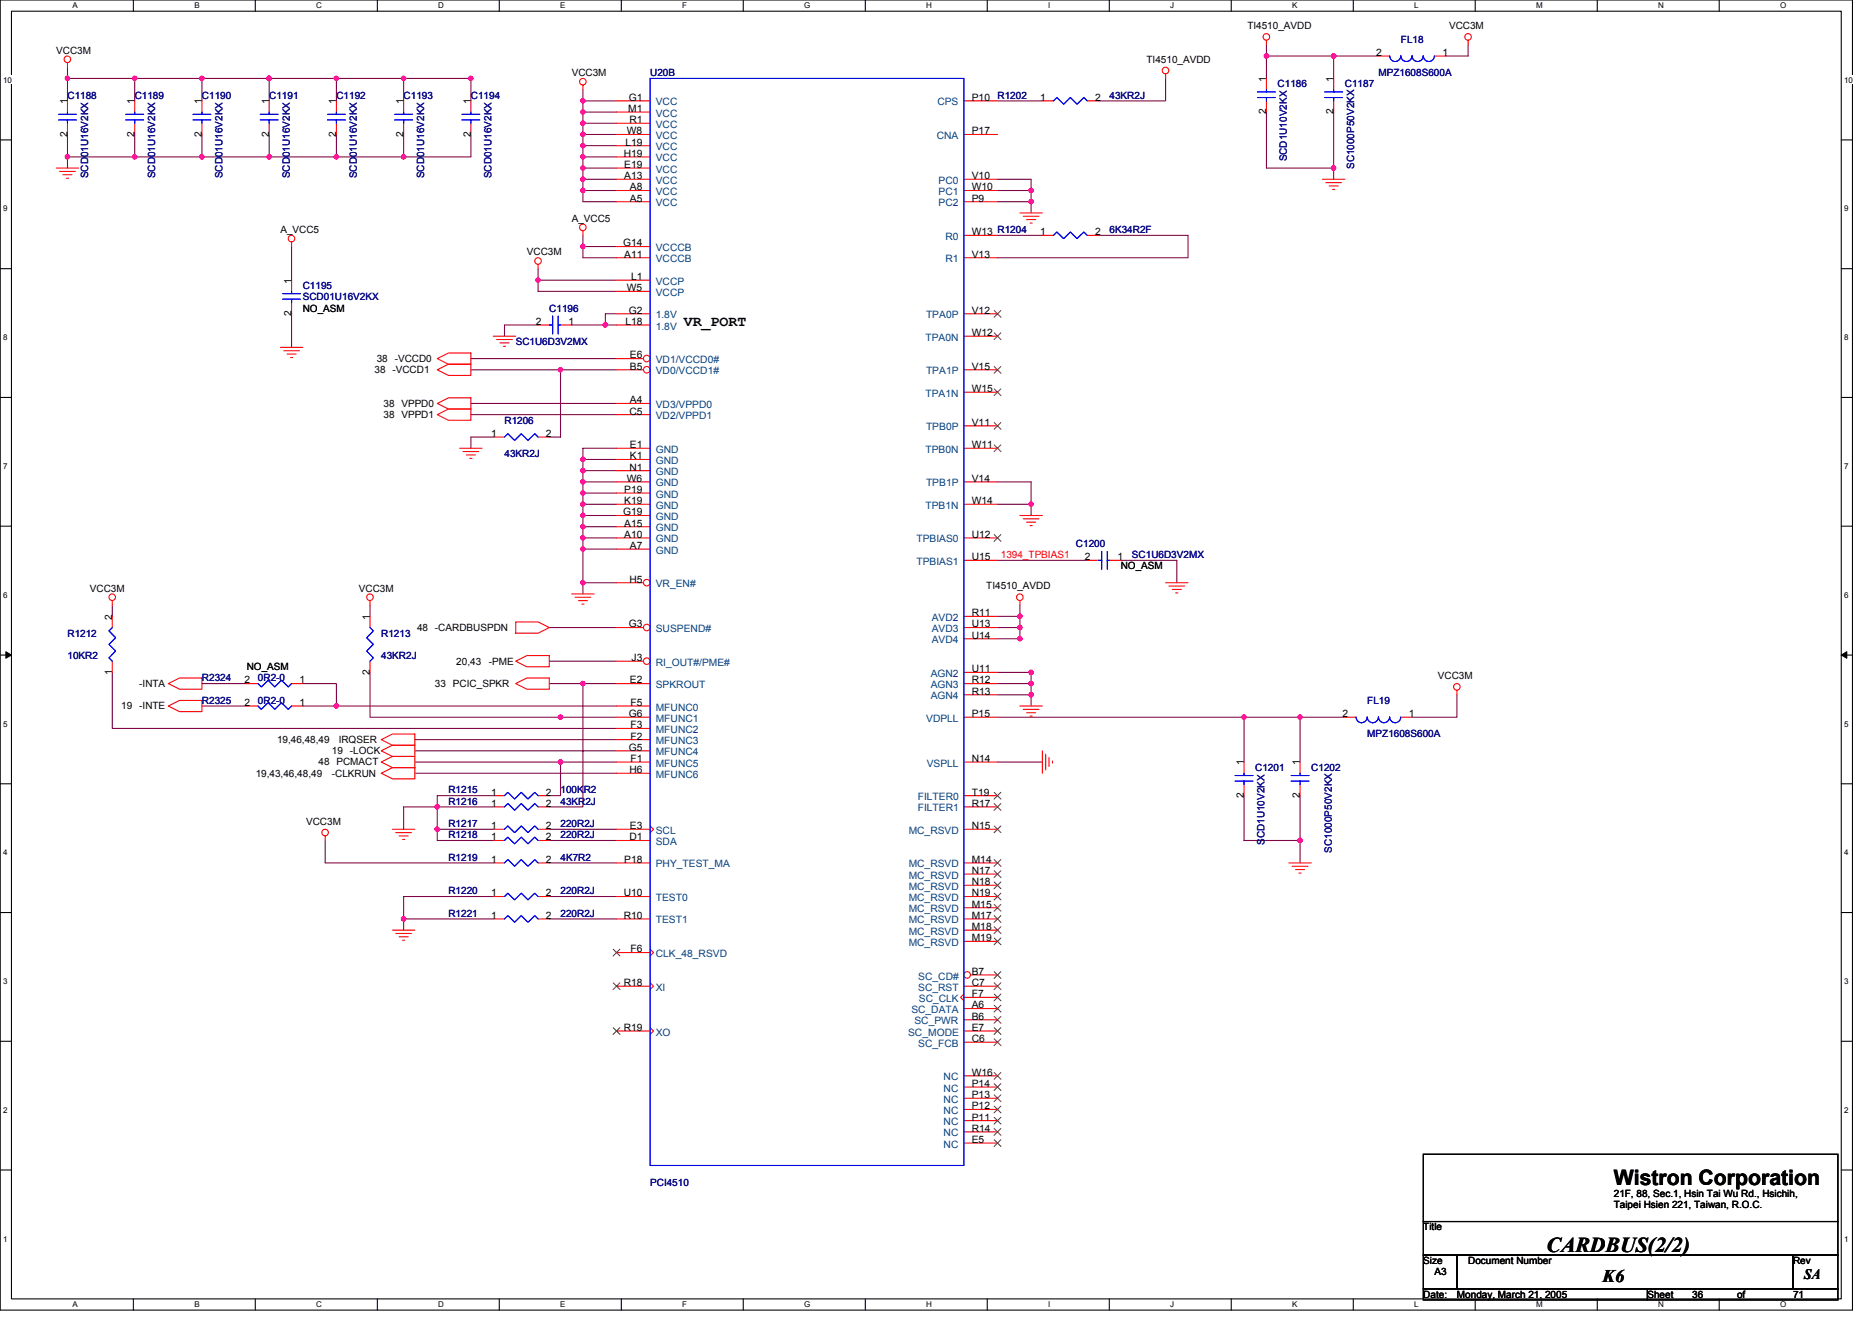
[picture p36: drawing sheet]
<svg xmlns="http://www.w3.org/2000/svg" width="297mm" height="210mm" viewBox="0 0 297 210" stroke-linecap="round" stroke-linejoin="round" font-family="sans-serif">
<defs><g id="words">
<g font-size="3.4">
<text x="256.1" y="188">Wistron Corporation</text>
<text x="245.4" y="198.6">CARDBUS(2/2)</text>
</g>
<text font-size="2.8" x="254.3" y="203.5">K6</text>
<g font-size="2.3">
<text x="108.5" y="51.7">VR_PORT</text>
<text x="286.3" y="203">SA</text>
</g>
<g font-size="1.6">
<text x="197.9" y="4.6">TI4510_AVDD</text>
<text x="229.9" y="4.6">VCC3M</text>
<text x="8.9" y="8.5">VCC3M</text>
<text x="181.9" y="9.9">TI4510_AVDD</text>
<text x="218.4" y="8.9">2</text>
<text x="228.9" y="8.9">1</text>
<text x="10.7" y="16.5" transform="rotate(-90 10.7 16.5)">1</text>
<text x="21.4" y="16.5" transform="rotate(-90 21.4 16.5)">1</text>
<text x="32" y="16.5" transform="rotate(-90 32 16.5)">1</text>
<text x="42.7" y="16.5" transform="rotate(-90 42.7 16.5)">1</text>
<text x="53.4" y="16.5" transform="rotate(-90 53.4 16.5)">1</text>
<text x="64" y="16.5" transform="rotate(-90 64 16.5)">1</text>
<text x="74.7" y="16.5" transform="rotate(-90 74.7 16.5)">1</text>
<text x="90.7" y="12.1">VCC3M</text>
<text x="99.7" y="17.8">M1</text>
<text x="99.8" y="16">G1</text>
<text x="154.2" y="16">P10</text>
<text x="165" y="16">1</text>
<text x="173.8" y="16">2</text>
<text x="200.9" y="13" transform="rotate(-90 200.9 13)">1</text>
<text x="211.6" y="13" transform="rotate(-90 211.6 13)">1</text>
<text x="10.7" y="21.7" transform="rotate(-90 10.7 21.7)">2</text>
<text x="21.4" y="21.7" transform="rotate(-90 21.4 21.7)">2</text>
<text x="32" y="21.7" transform="rotate(-90 32 21.7)">2</text>
<text x="42.7" y="21.7" transform="rotate(-90 42.7 21.7)">2</text>
<text x="53.4" y="21.7" transform="rotate(-90 53.4 21.7)">2</text>
<text x="64" y="21.7" transform="rotate(-90 64 21.7)">2</text>
<text x="74.7" y="21.7" transform="rotate(-90 74.7 21.7)">2</text>
<text x="99.2" y="23.1">L19</text>
<text x="99.4" y="21.3">W8</text>
<text x="99.9" y="19.5">R1</text>
<text x="154.2" y="21.3">P17</text>
<text x="200.9" y="18.2" transform="rotate(-90 200.9 18.2)">2</text>
<text x="211.6" y="18.2" transform="rotate(-90 211.6 18.2)">2</text>
<text x="99" y="24.9">H19</text>
<text x="99.1" y="26.6">E19</text>
<text x="99.1" y="28.4">A13</text>
<text x="154.2" y="28.4">V10</text>
<text x="90.7" y="35.2">A_VCC5</text>
<text x="99.9" y="30.2">A8</text>
<text x="99.9" y="32">A5</text>
<text x="154.2" y="30.2">W10</text>
<text x="154.2" y="32">P9</text>
<text x="44.5" y="37">A_VCC5</text>
<text x="83.6" y="40.5">VCC3M</text>
<text x="98.9" y="39.1">G14</text>
<text x="99.1" y="40.9">A11</text>
<text x="154.2" y="37.3">W13 R1204</text>
<text x="154.2" y="40.9">V13</text>
<text x="165" y="37.3">1</text>
<text x="173.8" y="37.3">2</text>
<text x="46.2" y="45" transform="rotate(-90 46.2 45)">1</text>
<text x="99.4" y="46.2">W5</text>
<text x="100.1" y="44.4">L1</text>
<text x="46.2" y="50.2" transform="rotate(-90 46.2 50.2)">2</text>
<text x="48" y="49.4">NO_ASM</text>
<text x="85" y="51.5">2</text>
<text x="90.2" y="51.5">1</text>
<text x="99.2" y="51.5">L18</text>
<text x="99.8" y="49.8">G2</text>
<text x="154.2" y="53.3">W12</text>
<text x="154.2" y="49.8">V12</text>
<text x="59.4" y="59.2">38 -VCCD1</text>
<text x="59.8" y="57.4">38 -VCCD0</text>
<text x="99.9" y="56.9">E6</text>
<text x="99.9" y="58.7">B5</text>
<text x="154.2" y="58.7">V15</text>
<text x="60.9" y="64.5">38 VPPD0</text>
<text x="99.9" y="65.8">C5</text>
<text x="99.9" y="64">A4</text>
<text x="154.2" y="62.2">W15</text>
<text x="60.9" y="66.3">38 VPPD1</text>
<text x="77.9" y="69.3">1</text>
<text x="86.6" y="69.3">2</text>
<text x="99.9" y="71.1">E1</text>
<text x="154.2" y="71.1">W11</text>
<text x="154.2" y="67.5">V11</text>
<text x="99.4" y="76.4">W6</text>
<text x="99.9" y="74.7">N1</text>
<text x="99.9" y="72.9">K1</text>
<text x="154.2" y="76.4">V14</text>
<text x="98.9" y="81.8">G19</text>
<text x="99.1" y="78.2">P19</text>
<text x="99.1" y="80">K19</text>
<text x="99.1" y="83.5">A15</text>
<text x="154.2" y="80">W14</text>
<text x="99.1" y="85.3">A10</text>
<text x="99.9" y="87.1">A7</text>
<text x="154.2" y="85.3">U12</text>
<text x="154.2" y="88.9">U15</text>
<text x="172.1" y="88.9">2</text>
<text x="177.3" y="88.9">1</text>
<text x="14.3" y="93.9">VCC3M</text>
<text x="56.9" y="93.9">VCC3M</text>
<text x="99.9" y="92.4">H5</text>
<text x="156.5" y="93.5">TI4510_AVDD</text>
<text x="177.8" y="90.3">NO_ASM</text>
<text x="17.8" y="98.3" transform="rotate(-90 17.8 98.3)">2</text>
<text x="58.7" y="98.3" transform="rotate(-90 58.7 98.3)">1</text>
<text x="66.2" y="100.1">48 -CARDBUSPDN</text>
<text x="99.8" y="99.5">G3</text>
<text x="154.2" y="97.8">R11</text>
<text x="154.2" y="99.5">U13</text>
<text x="154.2" y="101.3">U14</text>
<text x="17.8" y="107.1" transform="rotate(-90 17.8 107.1)">1</text>
<text x="39.2" y="106.3">NO_ASM</text>
<text x="58.7" y="107.1" transform="rotate(-90 58.7 107.1)">2</text>
<text x="72.4" y="105.4">20,43</text>
<text x="77.6" y="105.4">-PME</text>
<text x="100.2" y="104.9">J3</text>
<text x="154.2" y="106.7">U11</text>
<text x="228.2" y="107.7">VCC3M</text>
<text x="19.2" y="112.5">19 -INTE</text>
<text x="22.1" y="109">-INTA</text>
<text x="38.8" y="112">2</text>
<text x="38.8" y="108.4">2</text>
<text x="47.5" y="112">1</text>
<text x="47.5" y="108.4">1</text>
<text x="69" y="109">33 PCIC_SPKR</text>
<text x="99.8" y="113.8">G6</text>
<text x="99.9" y="108.4">E2</text>
<text x="100.1" y="112">F5</text>
<text x="154.2" y="113.8">P15</text>
<text x="154.2" y="108.4">R12</text>
<text x="154.2" y="110.2">R13</text>
<text x="213" y="113.8">2</text>
<text x="223.5" y="113.8">1</text>
<text x="44" y="117.9">19,46,48,49</text>
<text x="52.7" y="119.7">19 -LOCK</text>
<text x="53.7" y="117.9">IRQSER</text>
<text x="99.8" y="119.1">G5</text>
<text x="100.1" y="115.5">F3</text>
<text x="100.1" y="117.3">F2</text>
<text x="40.6" y="123.2">19,43,46,48,49</text>
<text x="50.5" y="121.4">48 PCMACT</text>
<text x="52.7" y="123.2">-CLKRUN</text>
<text x="99.9" y="122.7">H6</text>
<text x="100.1" y="120.9">F1</text>
<text x="154.2" y="120.9">N14</text>
<text x="197.4" y="121.4" transform="rotate(-90 197.4 121.4)">1</text>
<text x="206.3" y="121.4" transform="rotate(-90 206.3 121.4)">1</text>
<text x="48.6" y="130.9">VCC3M</text>
<text x="77.9" y="128">1</text>
<text x="77.9" y="126.2">1</text>
<text x="77.9" y="131.6">1</text>
<text x="86.6" y="128">2</text>
<text x="86.6" y="126.2">2</text>
<text x="86.6" y="131.6">2</text>
<text x="99.9" y="131.6">E3</text>
<text x="154.2" y="131.6">N15</text>
<text x="154.2" y="126.2">T19</text>
<text x="154.2" y="128">R17</text>
<text x="197.4" y="126.6" transform="rotate(-90 197.4 126.6)">2</text>
<text x="206.3" y="126.6" transform="rotate(-90 206.3 126.6)">2</text>
<text x="77.9" y="136.9">1</text>
<text x="77.9" y="133.3">1</text>
<text x="86.6" y="136.9">2</text>
<text x="86.6" y="133.3">2</text>
<text x="99.1" y="136.9">P18</text>
<text x="99.9" y="133.3">D1</text>
<text x="154.2" y="136.9">M14</text>
<text x="77.9" y="142.2">1</text>
<text x="86.6" y="142.2">2</text>
<text x="99" y="142.2">U10</text>
<text x="154.2" y="138.7">N17</text>
<text x="154.2" y="140.4">N18</text>
<text x="154.2" y="142.2">N19</text>
<text x="154.2" y="144">M15</text>
<text x="77.9" y="145.8">1</text>
<text x="86.6" y="145.8">2</text>
<text x="99" y="145.8">R10</text>
<text x="154.2" y="145.8">M17</text>
<text x="154.2" y="147.6">M18</text>
<text x="154.2" y="149.3">M19</text>
<text x="100.1" y="151.1">F6</text>
<text x="154.2" y="154.7">B7</text>
<text x="99" y="156.4">R18</text>
<text x="154.2" y="161.8">B6</text>
<text x="154.2" y="156.4">C7</text>
<text x="154.2" y="158.2">F7</text>
<text x="154.2" y="160">A6</text>
<text x="99" y="163.6">R19</text>
<text x="154.2" y="163.6">E7</text>
<text x="154.2" y="165.3">C6</text>
<text x="154.2" y="172.4">P14</text>
<text x="154.2" y="170.7">W16</text>
<text x="154.2" y="179.6">R14</text>
<text x="154.2" y="177.8">P11</text>
<text x="154.2" y="176">P12</text>
<text x="154.2" y="174.2">P13</text>
<text x="154.2" y="181.3">E5</text>
<text x="256.1" y="189.9">21F, 88, Sec.1, Hsin Tai Wu Rd., Hsichih,</text>
<text x="256.1" y="191.7">Taipei Hsien 221, Taiwan, R.O.C.</text>
<text x="225.8" y="195.2">Title</text>
<text x="225.8" y="200.6">Size</text>
<text x="227.6" y="202.3">A3</text>
<text x="233" y="200.6">Document Number</text>
<text x="284.5" y="200.6">Rev</text>
<text x="225.8" y="205.9">Date:</text>
<text x="231.2" y="205.9">Monday, March 21, 2005</text>
<text x="261.4" y="205.9">Sheet</text>
<text x="268.5" y="205.9">36</text>
<text x="275.6" y="205.9">of</text>
<text x="284.5" y="205.9">71</text>
</g>
<g font-size="1.6" fill="#000080">
<text x="222.3" y="6.8">FL18</text>
<text x="10.7" y="15.6">C1188</text>
<text x="21.4" y="15.6">C1189</text>
<text x="32" y="15.6">C1190</text>
<text x="42.7" y="15.6">C1191</text>
<text x="53.4" y="15.6">C1192</text>
<text x="64" y="15.6">C1193</text>
<text x="74.7" y="15.6">C1194</text>
<text x="103.2" y="12.1">U20B</text>
<text x="158.3" y="15.6">R1202</text>
<text x="176.1" y="15.6">43KR2J</text>
<text x="202.7" y="13.9">C1186</text>
<text x="213.4" y="13.9">C1187</text>
<text x="218.7" y="12.1">MPZ1608S600A</text>
<text x="14" y="28.3" transform="rotate(-90 14 28.3)">SCD01U16V2KX</text>
<text x="24.6" y="28.3" transform="rotate(-90 24.6 28.3)">SCD01U16V2KX</text>
<text x="35.3" y="28.3" transform="rotate(-90 35.3 28.3)">SCD01U16V2KX</text>
<text x="46" y="28.3" transform="rotate(-90 46 28.3)">SCD01U16V2KX</text>
<text x="56.6" y="28.3" transform="rotate(-90 56.6 28.3)">SCD01U16V2KX</text>
<text x="67.3" y="28.3" transform="rotate(-90 67.3 28.3)">SCD01U16V2KX</text>
<text x="78" y="28.3" transform="rotate(-90 78 28.3)">SCD01U16V2KX</text>
<text x="204.2" y="25.6" transform="rotate(-90 204.2 25.6)">SCD1U10V2KX</text>
<text x="214.9" y="26.8" transform="rotate(-90 214.9 26.8)">SC1000P50V2KX</text>
<text x="176.1" y="37">6K34R2F</text>
<text x="48" y="45.9">C1195</text>
<text x="48" y="47.6">SCD01U16V2KX</text>
<text x="87.2" y="49.4">C1196</text>
<text x="81.8" y="54.8">SC1U6D3V2MX</text>
<text x="80" y="67.2">R1206</text>
<text x="80" y="72.5">43KR2J</text>
<text x="170.7" y="86.8">C1200</text>
<text x="179.6" y="88.5">SC1U6D3V2MX</text>
<text x="10.7" y="101">R1212</text>
<text x="60.5" y="101">R1213</text>
<text x="10.7" y="104.5">10KR2</text>
<text x="60.5" y="104.5">43KR2J</text>
<text x="32" y="111.7">R2325</text>
<text x="32" y="108.1">R2324</text>
<text x="40.9" y="111.7">0R2-0</text>
<text x="40.9" y="108.1">0R2-0</text>
<text x="217" y="111.7">FL19</text>
<text x="217" y="117">MPZ1608S600A</text>
<text x="71.2" y="125.9">R1215</text>
<text x="88.9" y="125.9">100KR2</text>
<text x="199.2" y="122.3">C1201</text>
<text x="208.1" y="122.3">C1202</text>
<text x="71.2" y="127.7">R1216</text>
<text x="71.2" y="131.2">R1217</text>
<text x="88.9" y="127.7">43KR2J</text>
<text x="88.9" y="131.2">220R2J</text>
<text x="71.2" y="136.5">R1219</text>
<text x="71.2" y="133">R1218</text>
<text x="88.9" y="136.5">4K7R2</text>
<text x="88.9" y="133">220R2J</text>
<text x="200.7" y="134.1" transform="rotate(-90 200.7 134.1)">SCD1U10V2KX</text>
<text x="211.3" y="135.3" transform="rotate(-90 211.3 135.3)">SC1000P50V2KX</text>
<text x="71.2" y="141.9">R1220</text>
<text x="88.9" y="141.9">220R2J</text>
<text x="71.2" y="145.4">R1221</text>
<text x="88.9" y="145.4">220R2J</text>
<text x="103.2" y="188.1">PCI4510</text>
</g>
<g font-size="1.6" fill="#004080">
<text x="104.1" y="16.7">VCC</text>
<text x="148.7" y="16.7">CPS</text>
<text x="104.1" y="18.5">VCC</text>
<text x="104.1" y="20.3">VCC</text>
<text x="104.1" y="22.1">VCC</text>
<text x="104.1" y="23.8">VCC</text>
<text x="148.7" y="22.1">CNA</text>
<text x="104.1" y="25.6">VCC</text>
<text x="104.1" y="27.4">VCC</text>
<text x="104.1" y="29.2">VCC</text>
<text x="148.9" y="29.2">PC0</text>
<text x="104.1" y="30.9">VCC</text>
<text x="104.1" y="32.7">VCC</text>
<text x="148.9" y="30.9">PC1</text>
<text x="148.9" y="32.7">PC2</text>
<text x="104.1" y="39.8">VCCCB</text>
<text x="104.1" y="41.6">VCCCB</text>
<text x="150" y="38.1">R0</text>
<text x="150" y="41.6">R1</text>
<text x="104.1" y="45.2">VCCP</text>
<text x="104.1" y="46.9">VCCP</text>
<text x="104.1" y="50.5">1.8V</text>
<text x="104.1" y="52.3">1.8V</text>
<text x="146.9" y="50.5">TPA0P</text>
<text x="104.1" y="57.6">VD1/VCCD0#</text>
<text x="104.1" y="59.4">VD0/VCCD1#</text>
<text x="146.9" y="54.1">TPA0N</text>
<text x="146.9" y="59.4">TPA1P</text>
<text x="104.1" y="64.7">VD3/VPPD0</text>
<text x="146.9" y="62.9">TPA1N</text>
<text x="104.1" y="71.8">GND</text>
<text x="104.1" y="66.5">VD2/VPPD1</text>
<text x="146.9" y="71.8">TPB0N</text>
<text x="146.9" y="68.3">TPB0P</text>
<text x="104.1" y="73.6">GND</text>
<text x="104.1" y="75.4">GND</text>
<text x="104.1" y="77.2">GND</text>
<text x="146.9" y="77.2">TPB1P</text>
<text x="104.1" y="79">GND</text>
<text x="104.1" y="80.7">GND</text>
<text x="104.1" y="82.5">GND</text>
<text x="146.9" y="80.7">TPB1N</text>
<text x="104.1" y="84.3">GND</text>
<text x="104.1" y="86.1">GND</text>
<text x="104.1" y="87.8">GND</text>
<text x="145.4" y="86.1">TPBIAS0</text>
<text x="145.4" y="89.6">TPBIAS1</text>
<text x="104.1" y="93.2">VR_EN#</text>
<text x="104.1" y="100.3">SUSPEND#</text>
<text x="147.8" y="98.5">AVD2</text>
<text x="147.8" y="100.3">AVD3</text>
<text x="104.1" y="105.6">RI_OUT#/PME#</text>
<text x="147.7" y="107.4">AGN2</text>
<text x="147.8" y="102.1">AVD4</text>
<text x="104.1" y="112.7">MFUNC0</text>
<text x="104.1" y="109.2">SPKROUT</text>
<text x="147.7" y="109.2">AGN3</text>
<text x="147.7" y="111">AGN4</text>
<text x="104.1" y="114.5">MFUNC1</text>
<text x="104.1" y="116.3">MFUNC2</text>
<text x="104.1" y="118.1">MFUNC3</text>
<text x="104.1" y="119.8">MFUNC4</text>
<text x="147" y="114.5">VDPLL</text>
<text x="104.1" y="121.6">MFUNC5</text>
<text x="104.1" y="123.4">MFUNC6</text>
<text x="147" y="121.6">VSPLL</text>
<text x="145.6" y="127">FILTER0</text>
<text x="145.6" y="128.7">FILTER1</text>
<text x="104.1" y="132.3">SCL</text>
<text x="104.1" y="134.1">SDA</text>
<text x="104.1" y="137.6">PHY_TEST_MA</text>
<text x="144.2" y="132.3">MC_RSVD</text>
<text x="144.2" y="137.6">MC_RSVD</text>
<text x="104.1" y="143">TEST0</text>
<text x="144.2" y="139.4">MC_RSVD</text>
<text x="144.2" y="141.2">MC_RSVD</text>
<text x="144.2" y="143">MC_RSVD</text>
<text x="104.1" y="146.5">TEST1</text>
<text x="144.2" y="144.7">MC_RSVD</text>
<text x="144.2" y="146.5">MC_RSVD</text>
<text x="144.2" y="148.3">MC_RSVD</text>
<text x="104.1" y="151.8">CLK_48_RSVD</text>
<text x="144.2" y="150.1">MC_RSVD</text>
<text x="145.7" y="155.4">SC_CD#</text>
<text x="104.1" y="157.2">XI</text>
<text x="144.6" y="160.7">SC_DATA</text>
<text x="145.7" y="157.2">SC_RST</text>
<text x="145.8" y="159">SC_CLK</text>
<text x="104.1" y="164.3">XO</text>
<text x="144.1" y="164.3">SC_MODE</text>
<text x="145.1" y="162.5">SC_PWR</text>
<text x="145.7" y="166.1">SC_FCB</text>
<text x="149.7" y="173.2">NC</text>
<text x="149.7" y="171.4">NC</text>
<text x="149.7" y="178.5">NC</text>
<text x="149.7" y="176.7">NC</text>
<text x="149.7" y="175">NC</text>
<text x="149.7" y="180.3">NC</text>
<text x="149.7" y="182.1">NC</text>
</g>
<text font-size="1.6" fill="#f00" x="158.8" y="88.5">1394_TPBIAS1</text>
<g font-size="1.3">
<text x="11.5" y="1.3">A</text>
<text x="30.8" y="1.3">B</text>
<text x="50.2" y="1.3">C</text>
<text x="69.6" y="1.3">D</text>
<text x="88.9" y="1.3">E</text>
<text x="108.3" y="1.3">F</text>
<text x="127.6" y="1.3">G</text>
<text x="147" y="1.3">H</text>
<text x="166.3" y="1.3">I</text>
<text x="185.7" y="1.3">J</text>
<text x="205" y="1.3">K</text>
<text x="224.4" y="1.3">L</text>
<text x="243.8" y="1.3">M</text>
<text x="263.1" y="1.3">N</text>
<text x="282.5" y="1.3">O</text>
<text x=".5" y="13.1">10</text>
<text x="292.6" y="13.1">10</text>
<text x=".5" y="33.5">9</text>
<text x="292.6" y="33.5">9</text>
<text x=".5" y="54">8</text>
<text x="292.6" y="54">8</text>
<text x=".5" y="74.4">7</text>
<text x="292.6" y="74.4">7</text>
<text x=".5" y="94.8">6</text>
<text x="292.6" y="94.8">6</text>
<text x=".5" y="115.3">5</text>
<text x="292.6" y="115.3">5</text>
<text x=".5" y="135.7">4</text>
<text x="292.6" y="135.7">4</text>
<text x=".5" y="156.1">3</text>
<text x="292.6" y="156.1">3</text>
<text x=".5" y="176.6">2</text>
<text x="292.6" y="176.6">2</text>
<text x=".5" y="197">1</text>
<text x="292.6" y="197">1</text>
<text x="11.5" y="207.4">A</text>
<text x="30.8" y="207.4">B</text>
<text x="50.2" y="207.4">C</text>
<text x="69.6" y="207.4">D</text>
<text x="88.9" y="207.4">E</text>
<text x="108.3" y="207.4">F</text>
<text x="127.6" y="207.4">G</text>
<text x="147" y="207.4">H</text>
<text x="166.3" y="207.4">I</text>
<text x="185.7" y="207.4">J</text>
<text x="205" y="207.4">K</text>
<text x="224.4" y="207.4">L</text>
<text x="243.8" y="207.4">M</text>
<text x="263.1" y="207.4">N</text>
<text x="282.5" y="207.4">O</text>
</g>
</g></defs>
<path d="M0 0h293.9v207.9h-293.9zM1.8 1.8h290.4v204.3h-290.4z" fill="none" stroke="#000" stroke-width=".17"/>
<g fill="#fff">
<path d="M11.5 .2h.8v1.4h-.8z"/>
<path d="M11.5 206.3h.8v1.4h-.8z"/>
</g>
<path d="M21.2 0v1.8M21.2 206.1v1.8" fill="none" stroke="#000" stroke-width=".17"/>
<g fill="#fff">
<path d="M30.8 .2h.9v1.4h-.9z"/>
<path d="M30.8 206.3h.9v1.4h-.9z"/>
</g>
<path d="M40.5 0v1.8M40.5 206.1v1.8" fill="none" stroke="#000" stroke-width=".17"/>
<g fill="#fff">
<path d="M50.2 .2h.9v1.4h-.9z"/>
<path d="M50.2 206.3h.9v1.4h-.9z"/>
</g>
<path d="M59.9 0v1.8M59.9 206.1v1.8" fill="none" stroke="#000" stroke-width=".17"/>
<g fill="#fff">
<path d="M69.6 .2h.9v1.4h-.9z"/>
<path d="M69.6 206.3h.9v1.4h-.9z"/>
</g>
<path d="M79.2 0v1.8M79.2 206.1v1.8" fill="none" stroke="#000" stroke-width=".17"/>
<g fill="#fff">
<path d="M88.9 .2h.8v1.4h-.8z"/>
<path d="M88.9 206.3h.8v1.4h-.8z"/>
</g>
<path d="M98.6 0v1.8M98.6 206.1v1.8" fill="none" stroke="#000" stroke-width=".17"/>
<g fill="#fff">
<path d="M108.3 .2h.7v1.4h-.7z"/>
<path d="M108.3 206.3h.7v1.4h-.7z"/>
</g>
<path d="M117.9 0v1.8M117.9 206.1v1.8" fill="none" stroke="#000" stroke-width=".17"/>
<g fill="#fff">
<path d="M127.6 .2h1v1.4h-1z"/>
<path d="M127.6 206.3h1v1.4h-1z"/>
</g>
<path d="M137.3 0v1.8M137.3 206.1v1.8" fill="none" stroke="#000" stroke-width=".17"/>
<g fill="#fff">
<path d="M147 .2h.9v1.4h-.9z"/>
<path d="M147 206.3h.9v1.4h-.9z"/>
</g>
<path d="M156.7 0v1.8M156.7 206.1v1.8" fill="none" stroke="#000" stroke-width=".17"/>
<g fill="#fff">
<path d="M166.3 .2h.4v1.4h-.4z"/>
<path d="M166.3 206.3h.4v1.4h-.4z"/>
</g>
<path d="M176 0v1.8M176 206.1v1.8" fill="none" stroke="#000" stroke-width=".17"/>
<g fill="#fff">
<path d="M185.7 .2h.6v1.4h-.6z"/>
<path d="M185.7 206.3h.6v1.4h-.6z"/>
</g>
<path d="M195.4 0v1.8M195.4 206.1v1.8" fill="none" stroke="#000" stroke-width=".17"/>
<g fill="#fff">
<path d="M205 .2h.9v1.4h-.9z"/>
<path d="M205 206.3h.9v1.4h-.9z"/>
</g>
<path d="M214.7 0v1.8M214.7 206.1v1.8" fill="none" stroke="#000" stroke-width=".17"/>
<g fill="#fff">
<path d="M224.4 .2h.7v1.4h-.7z"/>
<path d="M224.4 206.3h.7v1.4h-.7z"/>
</g>
<path d="M234.1 0v1.8M234.1 206.1v1.8" fill="none" stroke="#000" stroke-width=".17"/>
<g fill="#fff">
<path d="M243.8 .2h1v1.4h-1z"/>
<path d="M243.8 206.3h1v1.4h-1z"/>
</g>
<path d="M253.4 0v1.8M253.4 206.1v1.8" fill="none" stroke="#000" stroke-width=".17"/>
<g fill="#fff">
<path d="M263.1 .2h.9v1.4h-.9z"/>
<path d="M263.1 206.3h.9v1.4h-.9z"/>
</g>
<path d="M272.8 0v1.8M272.8 206.1v1.8" fill="none" stroke="#000" stroke-width=".17"/>
<g fill="#fff">
<path d="M282.5 .2h1v1.4h-1z"/>
<path d="M282.5 206.3h1v1.4h-1z"/>
<path d="M.5 12h1.4v1.4h-1.4z"/>
<path d="M292.6 12h1.4v1.4h-1.4z"/>
<path d="M.5 32.4h.7v1.4h-.7z"/>
<path d="M292.6 32.4h.7v1.4h-.7z"/>
</g>
<path d="M0 22.2h1.8M292.2 22.2h1.7" fill="none" stroke="#000" stroke-width=".17"/>
<g fill="#fff">
<path d="M.5 52.8h.7v1.5h-.7z"/>
<path d="M292.6 52.8h.7v1.5h-.7z"/>
</g>
<path d="M0 42.6h1.8M292.2 42.6h1.7" fill="none" stroke="#000" stroke-width=".17"/>
<g fill="#fff">
<path d="M.5 73.3h.7v1.4h-.7z"/>
<path d="M292.6 73.3h.7v1.4h-.7z"/>
</g>
<path d="M0 63.1h1.8M292.2 63.1h1.7" fill="none" stroke="#000" stroke-width=".17"/>
<g fill="#fff">
<path d="M.5 93.7h.7v1.4h-.7z"/>
<path d="M292.6 93.7h.7v1.4h-.7z"/>
</g>
<path d="M0 83.5h1.8M292.2 83.5h1.7" fill="none" stroke="#000" stroke-width=".17"/>
<g fill="#fff">
<path d="M.5 114.1h.7v1.4h-.7z"/>
<path d="M292.6 114.1h.7v1.4h-.7z"/>
</g>
<path d="M0 103.9h1.8M292.2 103.9h1.7" fill="none" stroke="#000" stroke-width=".17"/>
<path d="M.9 103.4l.9 .5-.9 .5zM292.2 103.9l.8-.5v1z" fill="#000" stroke="#000" stroke-width=".16"/>
<g fill="#fff">
<path d="M.5 134.6h.7v1.4h-.7z"/>
<path d="M292.6 134.6h.7v1.4h-.7z"/>
</g>
<path d="M0 124.4h1.8M292.2 124.4h1.7" fill="none" stroke="#000" stroke-width=".17"/>
<g fill="#fff">
<path d="M.5 155h.7v1.4h-.7z"/>
<path d="M292.6 155h.7v1.4h-.7z"/>
</g>
<path d="M0 144.8h1.8M292.2 144.8h1.7" fill="none" stroke="#000" stroke-width=".17"/>
<g fill="#fff">
<path d="M.5 175.4h.7v1.4h-.7z"/>
<path d="M292.6 175.4h.7v1.4h-.7z"/>
</g>
<path d="M0 165.2h1.8M292.2 165.2h1.7" fill="none" stroke="#000" stroke-width=".17"/>
<g fill="#fff">
<path d="M.5 195.8h.7v1.5h-.7z"/>
<path d="M292.6 195.8h.7v1.5h-.7z"/>
</g>
<path d="M0 185.6h1.8M225.8 183.1h65.8v10.7h-65.8zM225.8 193.8h65.8v5.3h-65.8zM225.8 199.1h5.4v5.4h-5.4zM231.2 199.1h53.3v5.4h-53.3zM284.5 199.1h7.1v5.4h-7.1zM292.2 185.6h1.7M225.8 204.5h35.6v1.7h-35.6zM261.4 204.5h30.2v1.7h-30.2z" fill="none" stroke="#000" stroke-width=".17"/>
<g fill="none" stroke="#800040" stroke-width=".17">
<path d="M10.7 12.4h64v3.6M10.7 10.7v5.3M21.4 12.4v3.6M32 12.4v3.6M42.7 12.4v3.6M53.4 12.4v3.6M64 12.4v3.6M92.5 16h5.3M92.5 14.2v17.8h5.3M92.5 19.6h5.3M92.5 17.8h5.3M158.3 16h7.1"/>
<path d="M185 12.4v3.6h-10.7M201 8.9h10.6v3.5M201 7.1v5.3M201 17.8v8.9h10.6M211.6 8.9h7.1M211.6 17.8v10.6M233 7.1v1.8h-3.6M10.7 21.3v5.4M21.4 21.3v3.6M32 21.3v3.6M42.7 21.3v3.6M46.3 39.1v5.3"/>
<path d="M53.4 21.3v3.6M64 21.3v3.6M74.7 21.3v3.6h-64M92.5 37.3v3.6h5.3M92.5 39.1h5.3M92.5 28.4h5.3M92.5 24.9h5.3M92.5 30.2h5.3M92.5 21.3h5.3M92.5 23.1h5.3M92.5 26.7h5.3M158.3 37.3h7.1"/>
<path d="M158.3 28.4h5.3v5.4M158.3 30.2h5.3M158.3 32h5.3M174.3 37.3h14.2v3.6h-30.2M46.3 49.8v5.3M74.7 56.9h23.1M74.7 58.7h14.2M85.4 51.6h-5.4v1.7M85.4 42.7v3.5h12.4M85.4 44.4h12.4M90.7 51.6h7.1M97.8 58.7h-8.9v10.6h-1.7"/>
<path d="M97.8 49.8h-1.7v1.8M74.7 65.8h23.1M74.7 64h23.1M78.3 69.3h-3.6v1.8M92.5 76.5h5.3M92.5 78.2h5.3M92.5 72.9h5.3M92.5 74.7h5.3M97.8 71.1h-5.3v23.1M158.3 76.5h5.3v5.3M17.8 96v1.8M58.7 96v1.8"/>
<path d="M87.2 99.6h10.6M92.5 92.5h5.3M92.5 80h5.3M92.5 85.3h5.3M92.5 81.8h5.3M92.5 87.1h5.3M92.5 83.6h5.3M158.3 99.6h3.5M158.3 97.8h3.5M158.3 88.9h14.2M158.3 80h5.3M161.8 96v5.3h-3.5"/>
<path d="M177.8 88.9h8.9v3.6M17.8 106.7v8.9h80M32 108.5h7.2M32 112h7.2M48 108.5h5.4v3.5M48 112h49.8M58.7 106.7v7.1h39.1M65.8 117.3h32M65.8 119.1h32M87.2 104.9h10.6M87.2 108.5h5.3M97.8 108.5h-5.3v19.5h-5.3"/>
<path d="M158.3 108.5h5.3M158.3 113.8h55.1M158.3 106.7h5.3v5.3M158.3 110.2h5.3M197.4 113.8v7.1M206.3 113.8v7.1M231.2 110.2v3.6h-7.1M51.6 133.3v3.6h26.7M65.8 120.9h32M65.8 122.7h32M69.4 131.6h8.9M78.3 126.2h-8.9v7.1h8.9"/>
<path d="M78.3 128h-14.3v3.6M87.2 131.6h10.6M87.2 133.3h10.6M87.2 136.9h10.6M88.9 120.9v5.3h-1.7M158.3 120.9h7.1M197.4 126.2v7.1h8.9M206.3 126.2v10.7M64 145.8h14.3M78.3 142.2h-14.3v5.4M87.2 145.8h10.6M87.2 142.2h10.6"/>
</g>
<g fill="#f0f" stroke="#f0f" stroke-width=".17">
<circle cx="211.6" cy="8.9" r=".35"/>
<circle cx="200.9" cy="8.9" r=".35"/>
<circle cx="161.8" cy="101.3" r=".35"/>
<circle cx="92.5" cy="108.4" r=".35"/>
<circle cx="92.5" cy="39.1" r=".35"/>
<circle cx="161.8" cy="99.6" r=".35"/>
<circle cx="161.8" cy="97.8" r=".35"/>
<circle cx="96" cy="51.5" r=".35"/>
<circle cx="88.9" cy="58.7" r=".35"/>
<circle cx="88.9" cy="120.9" r=".35"/>
<circle cx="92.5" cy="26.7" r=".35"/>
<circle cx="53.4" cy="12.4" r=".35"/>
<circle cx="42.7" cy="12.4" r=".35"/>
<circle cx="64" cy="12.4" r=".35"/>
<circle cx="32" cy="12.4" r=".35"/>
<circle cx="92.5" cy="19.5" r=".35"/>
<circle cx="74.7" cy="12.4" r=".35"/>
<circle cx="92.5" cy="23.1" r=".35"/>
<circle cx="92.5" cy="30.2" r=".35"/>
<circle cx="92.5" cy="24.9" r=".35"/>
<circle cx="92.5" cy="17.8" r=".35"/>
<circle cx="21.4" cy="12.4" r=".35"/>
<circle cx="10.7" cy="12.4" r=".35"/>
<circle cx="92.5" cy="16" r=".35"/>
<circle cx="85.4" cy="44.4" r=".35"/>
<circle cx="92.5" cy="28.4" r=".35"/>
<circle cx="92.5" cy="21.3" r=".35"/>
<circle cx="197.4" cy="113.8" r=".35"/>
<circle cx="206.3" cy="113.8" r=".35"/>
<circle cx="88.9" cy="113.8" r=".35"/>
<circle cx="53.4" cy="112" r=".35"/>
<circle cx="69.4" cy="128" r=".35"/>
<circle cx="211.6" cy="26.7" r=".35"/>
<circle cx="163.6" cy="106.7" r=".35"/>
<circle cx="163.6" cy="108.4" r=".35"/>
<circle cx="206.3" cy="133.3" r=".35"/>
<circle cx="69.4" cy="131.6" r=".35"/>
<circle cx="32" cy="24.9" r=".35"/>
<circle cx="163.6" cy="30.2" r=".35"/>
<circle cx="21.4" cy="24.9" r=".35"/>
<circle cx="10.7" cy="24.9" r=".35"/>
<circle cx="92.5" cy="78.2" r=".35"/>
<circle cx="64" cy="145.8" r=".35"/>
<circle cx="92.5" cy="80" r=".35"/>
<circle cx="163.6" cy="32" r=".35"/>
<circle cx="92.5" cy="87.1" r=".35"/>
<circle cx="92.5" cy="92.4" r=".35"/>
<circle cx="92.5" cy="74.7" r=".35"/>
<circle cx="92.5" cy="81.8" r=".35"/>
<circle cx="53.4" cy="24.9" r=".35"/>
<circle cx="42.7" cy="24.9" r=".35"/>
<circle cx="92.5" cy="83.6" r=".35"/>
<circle cx="92.5" cy="76.4" r=".35"/>
<circle cx="163.6" cy="110.2" r=".35"/>
<circle cx="92.5" cy="72.9" r=".35"/>
<circle cx="92.5" cy="85.3" r=".35"/>
<circle cx="163.6" cy="80" r=".35"/>
<circle cx="64" cy="24.9" r=".35"/>
</g>
<g fill="none" stroke="#f00" stroke-width=".17">
<path d="M10.7 9.9v.8M10.7 16v1.8M10.7 19.6v1.7M21.4 16v1.8M21.4 19.6v1.7M32 16v1.8M32 19.6v1.7M42.7 16v1.8M42.7 19.6v1.7M53.4 16v1.8M53.4 19.6v1.7M64 16v1.8"/>
<path d="M64 19.6v1.7M74.7 16v1.8M74.7 19.6v1.7M92.5 13.5v.7M97.8 16h5.4M97.8 17.8h5.4M97.8 19.6h5.4M165.4 16h1.8M172.5 16h1.8M185 11.7v.7M201 6.4v.7M201 12.4v1.8"/>
<path d="M201 16v1.8M211.6 12.4v1.8M211.6 16v1.8M218.7 8.9h1.8M227.6 8.9h1.8M233 6.4v.7M8.9 26.7h3.6M9.5 27.2h2.5M10 27.7h1.4M10.5 28.3h.4M46.3 38.4v.7M92.5 36.6v.7"/>
<path d="M97.8 28.4h5.4M97.8 26.7h5.4M97.8 21.3h5.4M97.8 23.1h5.4M97.8 24.9h5.4M97.8 30.2h5.4M97.8 32h5.4M97.8 39.1h5.4M161.8 33.8h3.6M162.4 34.3h2.5M162.9 34.8h1.4M163.4 35.4h.4"/>
<path d="M209.8 28.4h3.6M210.4 29h2.5M210.9 29.5h1.4M211.5 30.1h.3M44.5 55.1h3.5M45 55.6h2.5M45.5 56.2h1.5M46.1 56.7h.3M46.3 44.4v1.8M46.3 48v1.8M69.4 58.7l1.8-.9h3.5v1.8h-3.5zM69.4 56.9l1.8-.9h3.5v1.8h-3.5z"/>
<path d="M78.3 53.3h3.5M78.8 53.9h2.5M79.3 54.4h1.5M79.9 54.9h.3M85.4 42v.7M97.8 40.9h5.4M97.8 44.4h5.4M97.8 46.2h5.4M97.8 49.8h5.4M97.8 51.6h5.4M69.4 65.8l1.8-.9h3.5v1.8h-3.5zM69.4 64l1.8-.9h3.5v1.8h-3.5z"/>
<path d="M72.9 71.1h3.6M73.5 71.6h2.5M74 72.2h1.4M74.5 72.7h.4M78.3 69.3h1.7M85.4 69.3h1.8M97.8 71.1h5.4M97.8 72.9h5.4M97.8 74.7h5.4M97.8 76.5h5.4M97.8 78.2h5.4M17.8 95.3v.7"/>
<path d="M17.8 97.8v1.8M58.7 95.3v.7M58.7 97.8v1.8M81.8 98.7h3.6l1.8 .9-1.8 .9h-3.6zM90.7 94.2h3.6M91.2 94.8h2.5M91.8 95.3h1.4M92.3 95.8h.4M97.8 81.8h5.4M97.8 80h5.4M97.8 83.6h5.4M97.8 85.3h5.4"/>
<path d="M97.8 87.1h5.4M161.8 81.8h3.6M161.8 95.3v.7M162.4 82.3h2.5M162.9 82.8h1.4M163.4 83.4h.4M185 92.5h3.5M185.5 93h2.5M186 93.5h1.4M186.6 94.1h.3M17.8 104.9v1.8M26.7 112l1.8-.9h3.5v1.8h-3.5z"/>
<path d="M26.7 108.5l1.8-.9h3.5v1.7h-3.5zM39.2 112h1.7M39.2 108.5h1.7M46.3 112h1.7M46.3 108.5h1.7M58.7 104.9v1.8M60.5 117.3l1.8-.8h3.5v1.7h-3.5zM60.5 119.1l1.8-.9h3.5v1.8h-3.5zM81.8 108.5l1.8-.9h3.6v1.7h-3.6zM81.8 104.9l1.8-.9h3.6v1.8h-3.6zM161.8 112h3.6M162.4 112.5h2.5"/>
<path d="M162.9 113.1h1.4M163.4 113.6h.4M165.4 119.1v3.6M165.9 119.7v2.5M213.4 113.8h1.8M222.3 113.8h1.8M231.2 109.5v.7M51.6 132.6v.7M60.5 122.7l1.8-.9h3.5v1.8h-3.5zM60.5 120.9l1.8-.9h3.5v1.8h-3.5zM62.3 131.6h3.5M62.8 132.1h2.5"/>
<path d="M63.3 132.6h1.5M63.9 133.2h.3M78.3 128h1.7M85.4 128h1.8M166.5 120.2v1.4M167 120.7v.4M197.4 120.9v1.8M197.4 124.5v1.7M204.5 136.9h3.6M205 137.4h2.5M205.6 138h1.4M206.1 138.5h.4"/>
<path d="M206.3 120.9v1.8M206.3 124.5v1.7M62.3 147.6h3.5M62.8 148.1h2.5M63.3 148.6h1.5M63.9 149.2h.3M78.3 142.2h1.7M78.3 145.8h1.7M85.4 142.2h1.8M85.4 145.8h1.8"/>
<circle cx="10.7" cy="9.4" r=".52"/>
<circle cx="92.5" cy="13" r=".52"/>
<circle cx="184.9" cy="11.2" r=".52"/>
<circle cx="200.9" cy="5.9" r=".52"/>
<circle cx="232.9" cy="5.9" r=".52"/>
<circle cx="46.3" cy="37.9" r=".52"/>
<circle cx="92.5" cy="36.1" r=".52"/>
<circle cx="85.4" cy="41.4" r=".52"/>
<circle cx="17.8" cy="94.8" r=".52"/>
<circle cx="58.7" cy="94.8" r=".52"/>
<circle cx="161.8" cy="94.8" r=".52"/>
<circle cx="231.2" cy="109" r=".52"/>
<circle cx="51.6" cy="132.1" r=".52"/>
</g>
<g fill="none" stroke="#00f" stroke-width=".17">
<path d="M9.3 18.1h2.8M9.3 19h2.8M10.7 17.8v.3M10.7 19v.6M20 18.1h2.8M20 19h2.8M21.4 17.8v.3M21.4 19v.6M30.6 18.1h2.9M30.6 19h2.9M32 17.8v.3M32 19v.6"/>
<path d="M41.3 18.1h2.8M41.3 19h2.8M42.7 17.8v.3M42.7 19v.6M52 18.1h2.8M52 19h2.8M53.4 17.8v.3M53.4 19v.6M62.6 18.1h2.9M62.6 19h2.9M64 17.8v.3M64 19v.6"/>
<path d="M73.3 18.1h2.8M73.3 19h2.8M74.7 17.8v.3M74.7 19v.6M167.2 16l.5-.5 1.1 1 1-1 1.1 1 1.1-1 .5 .5M199.5 14.6h2.9M199.5 15.5h2.9M201 14.2v.4M201 15.5v.5M210.2 14.6h2.8M210.2 15.5h2.8M211.6 14.2v.4"/>
<path d="M211.6 15.5v.5M220.5 8.9a.88 .88 0 0 0 .9 .9 .88 .88 0 0 0 .9-.9M222.3 8.9a.89 .89 0 0 0 .9 .9 .89 .89 0 0 0 .9-.9 .89 .89 0 0 0 .9 .9 .89 .89 0 0 0 .8-.9 .88 .88 0 0 0 .9 .9 .88 .88 0 0 0 .9-.9M44.8 46.6h2.9M44.8 47.5h2.9M46.3 46.2v.4M46.3 47.5v.5M80 69.3l.6-.5 1.1 1.1 1-1.1 1.1 1.1 1.1-1.1 .5 .5M17.8 99.6l-.5 .5 1 1.1-1 1 1 1.1-1 1.1 .5 .5M58.7 99.6l.5 .5-1 1.1 1 1-1 1.1 1 1.1-.5 .5M40.9 112l.6 .5 1-1 1.1 1 1.1-1 1 1 .6-.5M40.9 108.5l.6 .5 1-1.1 1.1 1.1 1.1-1.1 1 1.1 .6-.5"/>
<path d="M215.2 113.8a.89 .89 0 0 0 .9 .9 .89 .89 0 0 0 .9-.9 .88 .88 0 0 0 .8 .9 .88 .88 0 0 0 .9-.9M218.7 113.8a.88 .88 0 0 0 .9 .9 .88 .88 0 0 0 .9-.9M220.5 113.8a.88 .88 0 0 0 .9 .9 .88 .88 0 0 0 .9-.9M80 128l.6-.5 1.1 1 1-1 1.1 1 1.1-1 .5 .5M196 123h2.8M196 123.9h2.8M197.4 122.7v.3M197.4 123.9v.6M204.9 123h2.8M204.9 123.9h2.8M206.3 122.7v.3M206.3 123.9v.6"/>
<path d="M80 142.2l.6-.5 1.1 1.1 1-1.1 1.1 1.1 1.1-1.1 .5 .5M80 145.8l.6-.5 1.1 1 1-1 1.1 1 1.1-1 .5 .5"/>
</g>
<circle cx="102.6" cy="92.4" r=".52" fill="#fff" stroke="#f00" stroke-width=".17"/>
<g fill="none" stroke="#f00" stroke-width=".17">
<path d="M97.8 92.5h4.3M152.9 97.8h5.4M152.9 99.6h5.4M152.9 101.3h5.4M152.9 113.8h5.4M152.9 120.9h5.4M152.9 131.6h5.4M152.9 136.9h5.4M152.9 138.7h5.4M152.9 140.5h5.4M152.9 142.2h5.4M152.9 144h5.4"/>
<path d="M152.9 145.8h5.4M152.9 147.6h5.4M152.9 149.4h5.4"/>
</g>
<g fill="none" stroke="#804000" stroke-width=".16">
<path d="M157.8 131l1 1.1M157.8 136.4l1 1.1M157.8 138.2l1 1M157.8 139.9l1 1.1M158.8 131l-1.1 1.1M158.8 136.4l-1.1 1.1M158.8 138.2l-1.1 1M158.8 139.9l-1.1 1.1M157.8 141.7l1 1.1M157.8 143.5l1 1.1M157.8 145.3l1 1M157.8 147l1 1.1"/>
<path d="M157.8 148.8l1 1.1M158.8 141.7l-1.1 1.1M158.8 143.5l-1.1 1.1M158.8 145.3l-1.1 1M158.8 147l-1.1 1.1M158.8 148.8l-1.1 1.1"/>
</g>
<circle cx="153.5" cy="154.7" r=".52" fill="#fff" stroke="#f00" stroke-width=".17"/>
<g fill="none" stroke="#f00" stroke-width=".17">
<path d="M152.9 16h5.4M152.9 21.3h5.4M152.9 28.4h5.4M152.9 30.2h5.4M152.9 32h5.4M152.9 37.3h5.4M152.9 40.9h5.4M152.9 49.8h5.4M152.9 53.3h5.4M152.9 58.7h5.4M152.9 62.2h5.4M152.9 67.6h5.4"/>
<path d="M152.9 71.1h5.4M152.9 76.5h5.4M152.9 80h5.4M152.9 85.3h5.4M152.9 88.9h5.4M97.8 112h5.4M97.8 113.8h5.4M97.8 115.6h5.4M97.8 117.3h5.4M97.8 119.1h5.4M152.9 106.7h5.4M152.9 108.5h5.4"/>
<path d="M152.9 110.2h5.4M97.8 120.9h5.4M97.8 122.7h5.4M152.9 126.2h5.4M152.9 128h5.4M97.8 156.5h5.4M97.8 142.2h5.4M97.8 145.8h5.4M103.2 155.9l.5 .6-.5 .5M152.9 157.7l-.5 .5 .5 .6M152.9 156.5h5.4M152.9 158.2h5.4"/>
<path d="M154 154.7h4.3M97.8 163.6h5.4M103.2 163l.5 .6-.5 .5M152.9 160h5.4M152.9 161.8h5.4M152.9 163.6h5.4M152.9 165.4h5.4M152.9 179.6h5.4M152.9 177.8h5.4M152.9 176h5.4M152.9 174.2h5.4M152.9 172.5h5.4"/>
<path d="M152.9 170.7h5.4"/>
</g>
<g fill="none" stroke="#804000" stroke-width=".16">
<path d="M157.8 49.3l1 1M157.8 52.8l1 1.1M157.8 58.1l1 1.1M158.8 49.3l-1.1 1M158.8 52.8l-1.1 1.1M158.8 58.1l-1.1 1.1M157.8 61.7l1 1.1M157.8 67l1 1.1M157.8 70.6l1 1.1M158.8 61.7l-1.1 1.1M158.8 67l-1.1 1.1M158.8 70.6l-1.1 1.1"/>
<path d="M157.8 84.8l1 1.1M158.8 84.8l-1.1 1.1M157.8 125.7l1 1.1M157.8 127.5l1 1.1M158.8 125.7l-1.1 1.1M158.8 127.5l-1.1 1.1M97.3 155.9l1.1 1.1M98.4 155.9l-1.1 1.1M157.8 154.2l1 1M157.8 155.9l1 1.1M157.8 157.7l1 1.1M157.8 159.5l1 1.1"/>
<path d="M158.8 154.2l-1.1 1M158.8 155.9l-1.1 1.1M158.8 157.7l-1.1 1.1M158.8 159.5l-1.1 1.1M97.3 163l1.1 1.1M98.4 163l-1.1 1.1M157.8 161.3l1 1M157.8 163l1 1.1M157.8 164.8l1 1.1M157.8 179l1 1.1M157.8 177.3l1 1.1M157.8 175.5l1 1.1"/>
<path d="M157.8 173.7l1 1.1M157.8 171.9l1 1.1M157.8 170.2l1 1M158.8 161.3l-1.1 1M158.8 163l-1.1 1.1M158.8 164.8l-1.1 1.1M158.8 179l-1.1 1.1M158.8 177.3l-1.1 1.1M158.8 175.5l-1.1 1.1M158.8 173.7l-1.1 1.1M158.8 171.9l-1.1 1.1M158.8 170.2l-1.1 1"/>
</g>
<circle cx="102.6" cy="104.9" r=".52" fill="#fff" stroke="#f00" stroke-width=".17"/>
<path d="M97.8 104.9h4.3M97.8 108.5h5.4" fill="none" stroke="#f00" stroke-width=".17"/>
<circle cx="102.6" cy="99.6" r=".52" fill="#fff" stroke="#f00" stroke-width=".17"/>
<path d="M97.8 99.6h4.3M97.8 131.6h5.4M97.8 133.3h5.4M97.8 136.9h5.4M103.2 131l.5 .6-.5 .5M97.8 151.1h5.4M103.2 150.6l.5 .5-.5 .6" fill="none" stroke="#f00" stroke-width=".17"/>
<path d="M97.3 150.6l1.1 1.1M98.4 150.6l-1.1 1.1" fill="none" stroke="#804000" stroke-width=".16"/>
<circle cx="102.6" cy="56.9" r=".52" fill="#fff" stroke="#f00" stroke-width=".17"/>
<path d="M97.8 56.9h4.3" fill="none" stroke="#f00" stroke-width=".17"/>
<circle cx="102.6" cy="58.7" r=".52" fill="#fff" stroke="#f00" stroke-width=".17"/>
<g fill="none" stroke="#f00" stroke-width=".17">
<path d="M165.4 37.3h1.8M172.5 37.3h1.8M85.4 51.6h1.8M88.9 51.6h1.8M97.8 58.7h4.3M97.8 64h5.4M97.8 65.8h5.4M172.5 88.9h1.8M176.1 88.9h1.7M78.3 126.2h1.7M78.3 136.9h1.7M78.3 131.6h1.7"/>
<path d="M78.3 133.3h1.7M85.4 126.2h1.8M85.4 136.9h1.8M85.4 131.6h1.8M85.4 133.3h1.8M152.9 181.4h5.4"/>
</g>
<path d="M157.8 180.8l1 1.1M158.8 180.8l-1.1 1.1" fill="none" stroke="#804000" stroke-width=".16"/>
<g fill="none" stroke="#00f" stroke-width=".17">
<path d="M103.2 12.4h49.7v172.5h-49.7zM167.2 37.3l.5-.5 1.1 1.1 1-1.1 1.1 1.1 1.1-1.1 .5 .5M87.2 51.6h.5M87.7 50.1v2.9M88.6 51.6h.3M88.6 50.1v2.9M174.3 88.9h.5M174.8 87.5v2.8M175.7 88.9h.4M175.7 87.5v2.8M80 126.2l.6-.5 1.1 1.1 1-1.1 1.1 1.1 1.1-1.1 .5 .5M80 136.9l.6-.5 1.1 1 1-1 1.1 1 1.1-1 .5 .5"/>
<path d="M80 131.6l.6-.6 1.1 1.1 1-1.1 1.1 1.1 1.1-1.1 .5 .6M80 133.3l.6-.5 1.1 1.1 1-1.1 1.1 1.1 1.1-1.1 .5 .5"/>
</g>
<g fill="#f0f" stroke="#f0f" stroke-width=".17">
<circle cx="211.6" cy="8.9" r=".35"/>
<circle cx="200.9" cy="8.9" r=".35"/>
<circle cx="161.8" cy="101.3" r=".35"/>
<circle cx="92.5" cy="108.4" r=".35"/>
<circle cx="92.5" cy="39.1" r=".35"/>
<circle cx="161.8" cy="99.6" r=".35"/>
<circle cx="161.8" cy="97.8" r=".35"/>
<circle cx="96" cy="51.5" r=".35"/>
<circle cx="88.9" cy="58.7" r=".35"/>
<circle cx="88.9" cy="120.9" r=".35"/>
<circle cx="92.5" cy="26.7" r=".35"/>
<circle cx="53.4" cy="12.4" r=".35"/>
<circle cx="42.7" cy="12.4" r=".35"/>
<circle cx="64" cy="12.4" r=".35"/>
<circle cx="32" cy="12.4" r=".35"/>
<circle cx="92.5" cy="19.5" r=".35"/>
<circle cx="74.7" cy="12.4" r=".35"/>
<circle cx="92.5" cy="23.1" r=".35"/>
<circle cx="92.5" cy="30.2" r=".35"/>
<circle cx="92.5" cy="24.9" r=".35"/>
<circle cx="92.5" cy="17.8" r=".35"/>
<circle cx="21.4" cy="12.4" r=".35"/>
<circle cx="10.7" cy="12.4" r=".35"/>
<circle cx="92.5" cy="16" r=".35"/>
<circle cx="85.4" cy="44.4" r=".35"/>
<circle cx="92.5" cy="28.4" r=".35"/>
<circle cx="92.5" cy="21.3" r=".35"/>
<circle cx="197.4" cy="113.8" r=".35"/>
<circle cx="206.3" cy="113.8" r=".35"/>
<circle cx="88.9" cy="113.8" r=".35"/>
<circle cx="53.4" cy="112" r=".35"/>
<circle cx="69.4" cy="128" r=".35"/>
<circle cx="211.6" cy="26.7" r=".35"/>
<circle cx="163.6" cy="106.7" r=".35"/>
<circle cx="163.6" cy="108.4" r=".35"/>
<circle cx="206.3" cy="133.3" r=".35"/>
<circle cx="69.4" cy="131.6" r=".35"/>
<circle cx="32" cy="24.9" r=".35"/>
<circle cx="163.6" cy="30.2" r=".35"/>
<circle cx="21.4" cy="24.9" r=".35"/>
<circle cx="10.7" cy="24.9" r=".35"/>
<circle cx="92.5" cy="78.2" r=".35"/>
<circle cx="64" cy="145.8" r=".35"/>
<circle cx="92.5" cy="80" r=".35"/>
<circle cx="163.6" cy="32" r=".35"/>
<circle cx="92.5" cy="87.1" r=".35"/>
<circle cx="92.5" cy="92.4" r=".35"/>
<circle cx="92.5" cy="74.7" r=".35"/>
<circle cx="92.5" cy="81.8" r=".35"/>
<circle cx="53.4" cy="24.9" r=".35"/>
<circle cx="42.7" cy="24.9" r=".35"/>
<circle cx="92.5" cy="83.6" r=".35"/>
<circle cx="92.5" cy="76.4" r=".35"/>
<circle cx="163.6" cy="110.2" r=".35"/>
<circle cx="92.5" cy="72.9" r=".35"/>
<circle cx="92.5" cy="85.3" r=".35"/>
<circle cx="163.6" cy="80" r=".35"/>
<circle cx="64" cy="24.9" r=".35"/>
</g>
<use href="#words"/>
</svg>
